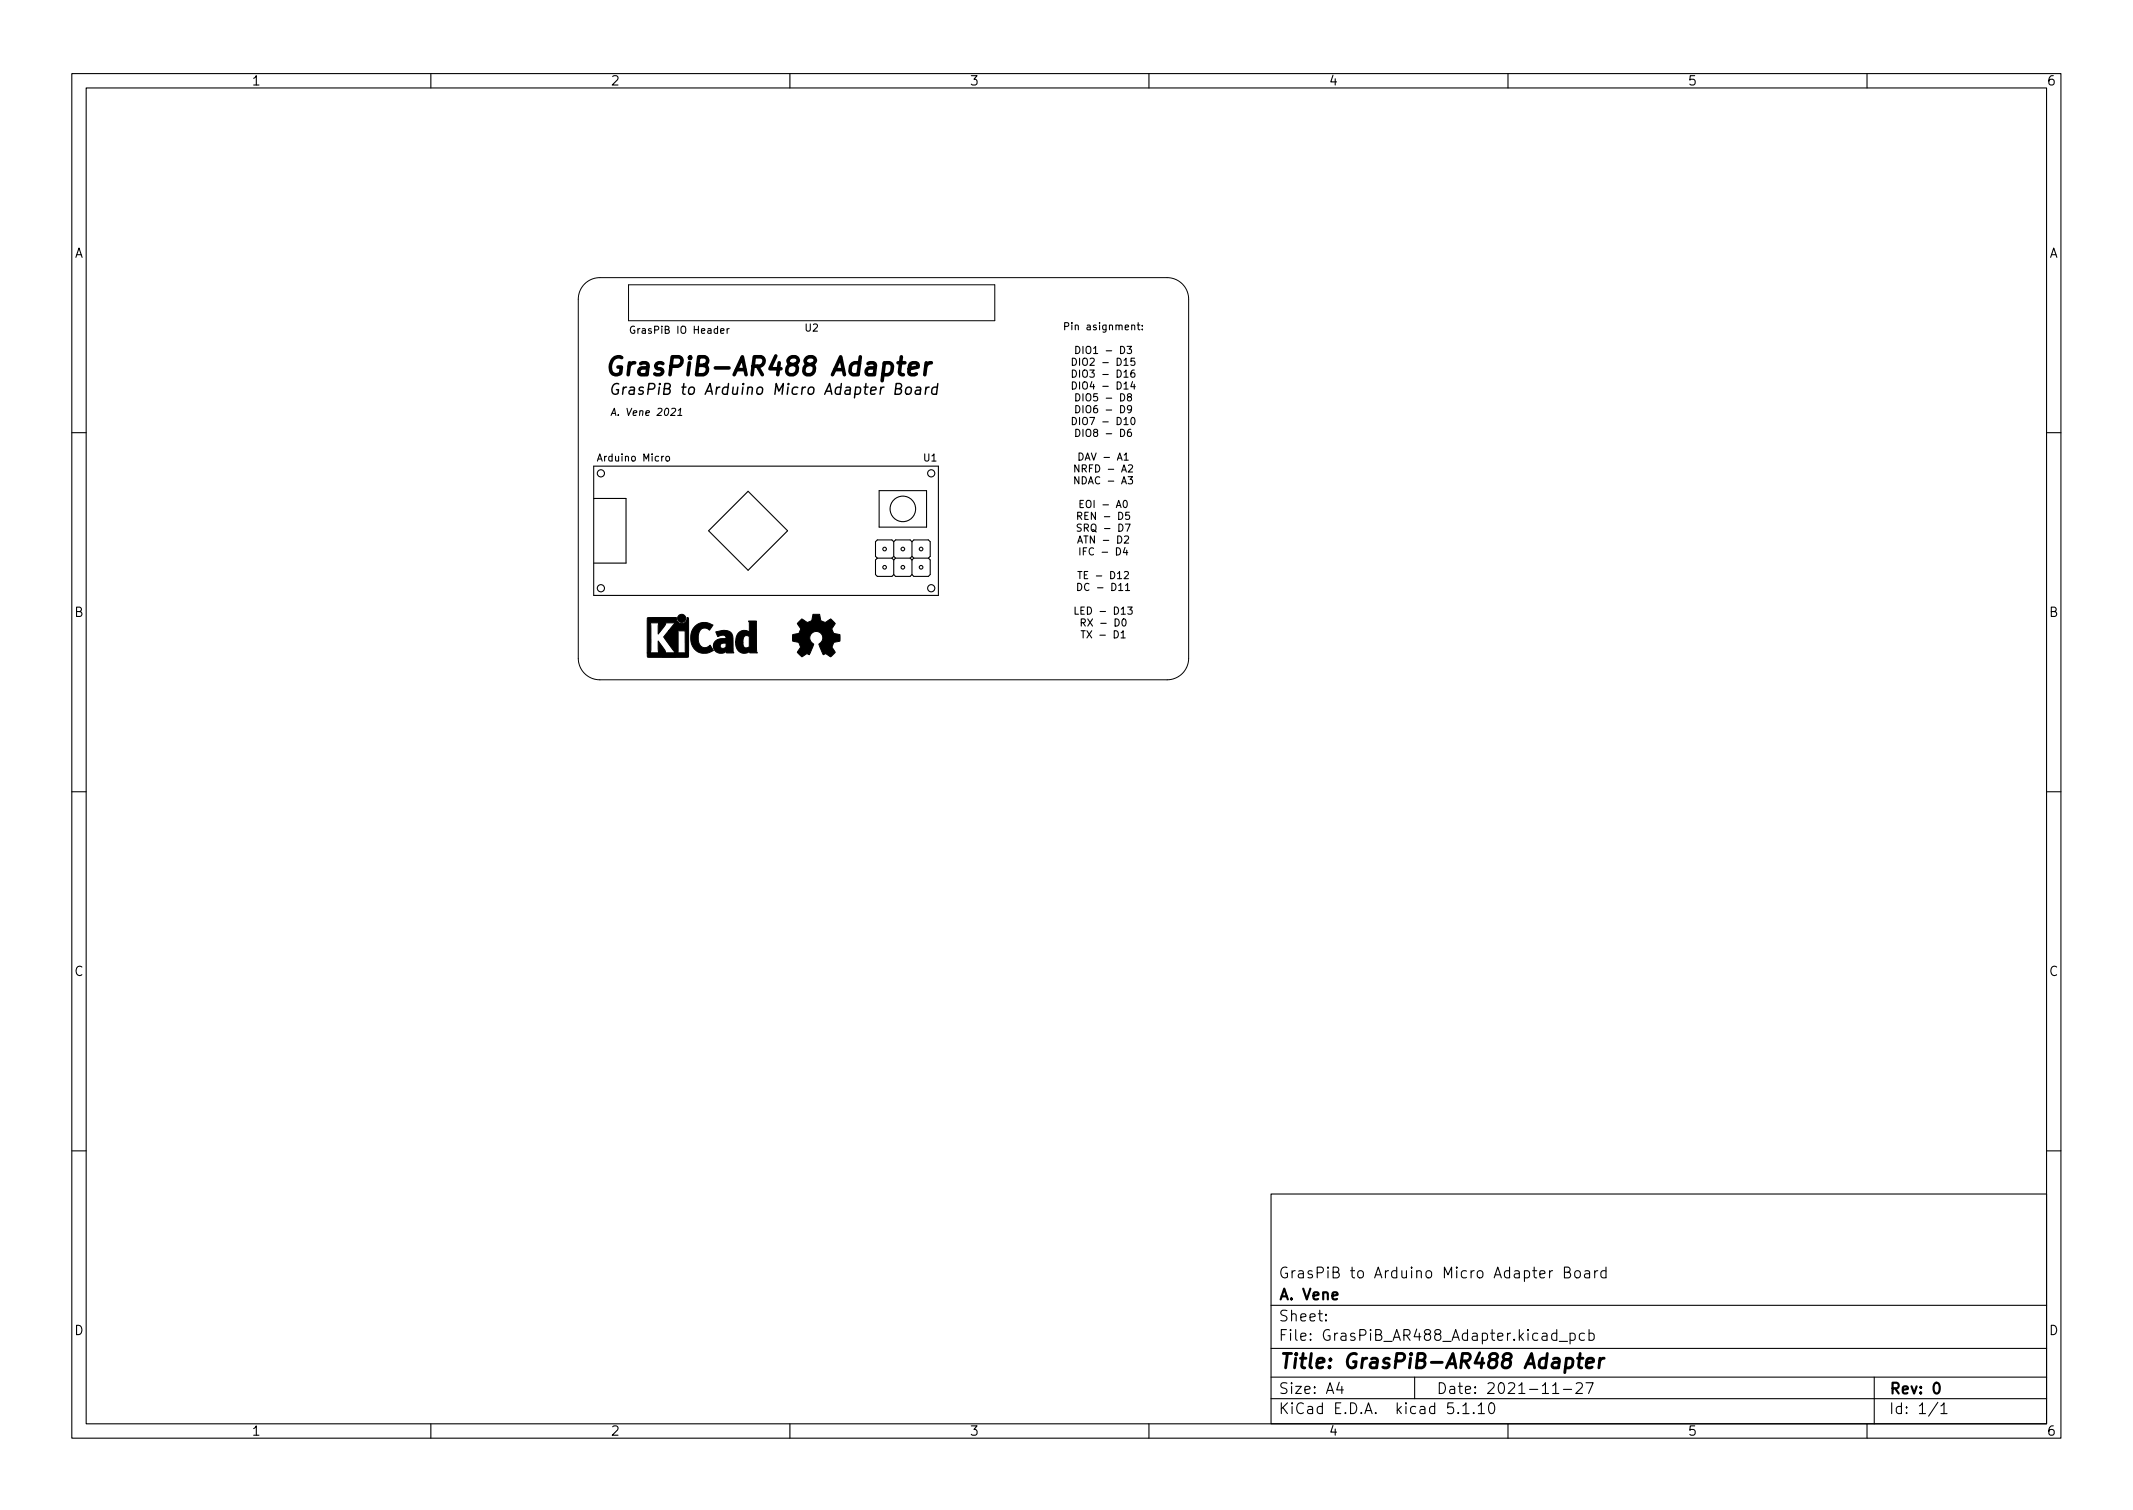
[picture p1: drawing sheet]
<svg xmlns="http://www.w3.org/2000/svg" width="297mm" height="210mm" viewBox="0 0 297 210" stroke-linecap="round" stroke-linejoin="round" font-family="sans-serif">
<defs><g id="words">
<text font-size="3.5" x="87.4" y="52.3">GrasPiB-AR488 Adapter</text>
<text font-size="2.8" x="178" y="190.6">Title: GrasPiB-AR488 Adapter</text>
<g font-size="2.1">
<text x="87.6" y="55">GrasPiB to Arduino Micro Adapter Board</text>
<text x="178" y="178">GrasPiB to Arduino Micro Adapter Board</text>
<text x="178" y="184">Sheet:</text>
<text x="178" y="181">A. Vene</text>
<text x="178" y="186.7">File: GrasPiB_AR488_Adapter.kicad_pcb</text>
<text x="178" y="196.9">KiCad E.D.A. kicad 5.1.10</text>
<text x="178" y="194.1">Size: A4</text>
<text x="200" y="194.1">Date: 2021-11-27</text>
<text x="263" y="194.1">Rev: 0</text>
<text x="263" y="196.9">Id: 1/1</text>
</g>
<g font-size="1.8">
<text x="35" y="11.9">1</text>
<text x="85" y="11.9">2</text>
<text x="135" y="11.9">3</text>
<text x="185" y="11.9">4</text>
<text x="235" y="11.9">5</text>
<text x="285" y="11.9">6</text>
<text x="10.3" y="35.9">A</text>
<text x="285.3" y="35.9">A</text>
<text x="10.3" y="85.9">B</text>
<text x="285.3" y="85.9">B</text>
<text x="10.3" y="135.9">C</text>
<text x="285.3" y="135.9">C</text>
<text x="10.3" y="185.9">D</text>
<text x="285.3" y="185.9">D</text>
<text x="35" y="199.9">1</text>
<text x="85" y="199.9">2</text>
<text x="135" y="199.9">3</text>
<text x="185" y="199.9">4</text>
<text x="235" y="199.9">5</text>
<text x="285" y="199.9">6</text>
</g>
<g font-size="1.4">
<text x="88.4" y="46.5">GrasPiB IO Header</text>
<text x="112.1" y="46.2">U2</text>
<text x="148.7" y="46">Pin asignment:</text>
<text x="150.1" y="50.9">DIO2 - D15</text>
<text x="150.1" y="52.6">DIO3 - D16</text>
<text x="150.5" y="49.3">DIO1 - D3</text>
<text x="85.9" y="57.9">A. Vene 2021</text>
<text x="150.1" y="54.2">DIO4 - D14</text>
<text x="150.1" y="59.2">DIO7 - D10</text>
<text x="150.5" y="55.9">DIO5 - D8</text>
<text x="150.5" y="57.5">DIO6 - D9</text>
<text x="83.5" y="64.2">Arduino Micro</text>
<text x="128.6" y="64.2">U1</text>
<text x="150.2" y="65.8">NRFD - A2</text>
<text x="150.5" y="60.8">DIO8 - D6</text>
<text x="150.7" y="64.1">DAV - A1</text>
<text x="150.1" y="67.4">NDAC - A3</text>
<text x="151" y="70.7">EOI - A0</text>
<text x="150.7" y="74">SRQ - D7</text>
<text x="150.7" y="72.4">REN - D5</text>
<text x="150.7" y="75.7">ATN - D2</text>
<text x="151" y="77.3">IFC - D4</text>
<text x="150.8" y="82.3">DC - D11</text>
<text x="150.9" y="80.6">TE - D12</text>
<text x="150.4" y="85.6">LED - D13</text>
<text x="151.2" y="87.2">RX - D0</text>
<text x="151.3" y="88.9">TX - D1</text>
</g>
</g></defs>
<g fill="none" stroke="#000" stroke-width=".15">
<path d="M10 10.2h277v190.1h-277zM12 12.2h273v186.1h-273zM60 10.2v2M110 10.2v2M160 10.2v2M210 10.2v2M260 10.2v2M85.1 57.9l.5-1 .2 1M85.2 57.6h.5M88.4 45.5a.47 .47 0 0 0-.6 .4 .47 .47 0 0 0 .6 .5v-.4h-.2M94.4 57.9h.6M101.5 45.8l-.2 .1"/>
<path d="M148.3 45.4h.4l.1-.1v-.3l-.5-.1v1M149.3 49.9a.51 .51 0 0 1 .6 .5 .51 .51 0 0 1-.6 .5zM149.3 51.5a.51 .51 0 0 1 .6 .5 .51 .51 0 0 1-.6 .5zM149.3 53.2a.51 .51 0 0 1 .6 .5 .51 .51 0 0 1-.6 .5zM149.3 58.1a.51 .51 0 0 1 .6 .5 .51 .51 0 0 1-.6 .5zM149.8 48.2a.51 .51 0 0 1 .6 .5 .51 .51 0 0 1-.6 .5zM149.8 54.8a.51 .51 0 0 1 .6 .5 .51 .51 0 0 1-.6 .5zM149.8 56.5a.51 .51 0 0 1 .6 .5 .51 .51 0 0 1-.6 .5zM149.8 59.8a.51 .51 0 0 1 .6 .5 .51 .51 0 0 1-.6 .5zM157 48.2h.6l-.4 .4 .3 .1v.4l-.1 .1-.4-.1M157.2 55.3l-.2-.2 .1-.2 .1-.1 .3 .1 .1 .1-.1 .2-.4 .1-.1 .1v.2l.2 .2h.2l.2-.2-.1-.3h-.1M157.5 59.8h-.3a.67 .67 0 0 0 0 1l.3-.1 .1-.4-.2-.1h-.3l-.1 .1"/>
<path d="M157.6 56.9l-.2 .2h-.2l-.2-.2 .1-.4h.3l.1 .1a.66 .66 0 0 1-.2 .9h-.2M157.6 58.2l.1-.1a.53 .53 0 0 1 .4 .5 .53 .53 0 0 1-.4 .5l-.1-.1-.1-.3zM157.7 53.1l-.2 .7h.6M158 51.5l-.3 .1a.67 .67 0 0 0 0 .9l.3-.1 .1-.3-.2-.2h-.2l-.2 .2M158 53.5v.7M158 49.9h-.5v.5l.1-.1h.4l.1 .1-.1 .4-.1 .1-.4-.1M159.1 45.8v.1M159.1 45.3v.1M10 60.2h2M82.7 69.4h4.5v9h-4.5M82.7 64.9h48v18h-48zM104.2 68.4l5.5 5.5-5.5 5.5-5.5-5.5z"/>
<path d="M122.2 77.7h2M122.2 77.7l-.3 .3v2l.3 .3h2l.3-.3M122.4 68.3h6.6v5.1h-6.6zM124.2 77.7l.3 .3M124.5 75.4l-.3-.2h-2l-.3 .2v2.1l.3 .2M124.5 77.5l.2 .2M124.5 77.5l-.3 .2M124.5 75.4v2.1M124.5 78v2M124.5 75.4l.2-.2h2l.3 .2M124.7 77.7h2M124.7 77.7l-.2 .3"/>
<path d="M126.7 77.7l.3 .3M127 75.4v2.1M127 78v2M127 77.5l-.3 .2M127 75.4l.3-.2h2l.2 .2v2.1l-.2 .2M127 77.5l.3 .2M127.3 77.7l-.3 .3M127.3 77.7h2M129.3 77.7l.2 .3v2l-.2 .3h-2l-.3-.3M150.1 71.8h.5v-.1v-.3l-.5-.1v1M150.1 75.6l.3-1 .3 1M150.1 79.6h.6"/>
<path d="M150.2 75.3h.4M150.2 64.7v1l-.5-1v1M150.2 66.4v1l-.5-1v1M150.3 63.1a.51 .51 0 0 1 .5 .5 .51 .51 0 0 1-.5 .5zM150.4 76.3v1M150.4 79.6v1M150.4 70.2h.3M150.6 73h-.4l-.2 .2 .1 .2 .4 .2v.3l-.1 .1-.4-.1M150.9 69.7h-.5v1h.5M156.6 69.7a.53 .53 0 0 1 .4 .5 .53 .53 0 0 1-.4 .5 .66 .66 0 0 1 0-1zM156.6 64.1h.5M156.6 79.7l.4-.1 .1 .3-.6 .7h.6"/>
<path d="M156.6 74.7l.4-.1 .2 .3-.6 .7h.6M156.7 76.2l-.3 .7h.7M156.7 73h.7l-.4 1M156.9 76.6v.7M157.1 66.4h.6l-.3 .4 .3 .1v.4l-.2 .1-.4-.1M157.1 64.8l.4-.1 .2 .3-.6 .7h.6M157.3 71.3h-.5l-.1 .5 .2-.1 .3 .1 .1 .1v.3l-.2 .1-.4-.1M285 60.2h2M124.5 80l.2 .3h2l.3-.3M149.7 84.5v1h.5M150.1 81.2a.51 .51 0 0 1 .6 .5 .51 .51 0 0 1-.6 .5zM150.6 87.8h.5"/>
<path d="M150.6 86.7h.5v-.2v-.2l-.5-.1v1M156.1 88.1l.3-.3v1M156.1 88.8h.6M156.4 86.2h.1a.53 .53 0 0 1 .3 .5 .53 .53 0 0 1-.3 .5 .67 .67 0 0 1-.1-1zM156.7 81.5l.3-.3v1M156.7 82.2h.6M157.1 84.5h.6l-.4 .4 .3 .1v.4l-.1 .1-.4-.1M10 110.2h2M285 110.2h2M10 160.2h2M177 166.3h108v32h-108zM217.9 177.1h.6a.36 .36 0 0 0 .1-.4 .36 .36 0 0 0-.2-.3h-.5v1.5h.5a.4 .4 0 0 0 .3-.4 .4 .4 0 0 0-.3-.4"/>
<path d="M219.4 177a.41 .41 0 0 1 .7 .2v.4a.41 .41 0 0 1-.4 .3 .41 .41 0 0 1-.4-.3v-.4zM220.7 177l.2-.1 .4 .1 .1 .9M221.4 177.3l-.5 .1a.29 .29 0 0 0-.3 .2 .29 .29 0 0 0 .3 .3h.5M222.1 176.9v1M222.5 176.9l-.3 .1-.1 .2M223.6 177l-.4-.1-.3 .3v.4l.2 .3h.1h.4M223.6 176.4v1.5M285 160.2h2M60 198.3v2M110 198.3v2M160 198.3v2M177 194.8h108"/>
<path d="M177 191.8h108M177 187.8h108M177 181.8h108M184.6 183.8l.1 .1h-.1v-.1v.1M184.6 183l.1 .1h-.1v-.1v.1M186.5 192.5l-.4 1h1M186.9 193v1M197 191.8v3M203.7 195.8l.4-.5v1.5M203.7 196.8h.9M205.2 196.7l.1 .1h-.1h-.1l.1-.1v.1M205.9 195.8l.4-.5v1.5"/>
<path d="M205.9 196.8h.8M207.5 195.4a.36 .36 0 0 1 .6 .2 .77 .77 0 0 1-.5 1.2 1 1 0 0 1-.1-1.4zM210 198.3v2M216.2 194h.9M217.1 186.8h1.2M217.7 193.5h1.2M218.6 185.7l.5-.1 .3 .3v.4l-.2 .3h-.1h-.5M218.6 185.6v1.5M219.5 192.7l.2-.2 .5 .1a.41 .41 0 0 1 .1 .6l-.9 .8h1M220.6 185.7l-.4-.1-.3 .3v.4l.2 .3h.1h.4M220.9 192.5h1l-.7 1.5M221.3 185.7l.4-.1 .3 .3v.4l-.1 .3h-.2h-.4"/>
<path d="M221.3 185.1v1.5M260 198.3v2M261 191.8v6.5M269.9 195.3l-1.3 1.9M270.3 195.8l.4-.5v1.5M270.3 196.8h.8"/>
<circle cx="83.7" cy="65.9" r=".5"/>
<circle cx="123.2" cy="76.4" r=".25"/>
<circle cx="123.2" cy="79" r=".25"/>
<circle cx="125.7" cy="70.9" r="1.78"/>
<circle cx="125.7" cy="79" r=".25"/>
<circle cx="125.7" cy="76.4" r=".25"/>
<circle cx="128.3" cy="76.4" r=".25"/>
<circle cx="128.3" cy="79" r=".25"/>
<circle cx="129.7" cy="65.9" r=".5"/>
<circle cx="83.7" cy="81.9" r=".5"/>
<circle cx="129.7" cy="81.9" r=".5"/>
</g>
<path d="M269.5 192.6a.36 .36 0 0 1 .6 .2 .77 .77 0 0 1-.5 1.2 .99 .99 0 0 1-.1-1.4z" fill="none" stroke="#000" stroke-width=".3"/>
<path d="M218.1 189.2l.2-.1 .6 .1 .2 .3-.1 .6a.66 .66 0 0 1-1 .3M219.7 189.1h.7M220 188.5l-.2 1.7 .1 .2 .4 .1M220.9 189.8l1-.2v-.4l-.2-.1-.6 .1-.1 .2-.1 .8 .1 .2 .1 .1 .6-.1M222.8 189.1l-.1 1.4M223.4 189.1a.59 .59 0 0 0-.6 .4" fill="none" stroke="#000" stroke-width=".4"/>
<path d="M86.2 53.5a.77 .77 0 0 0-1 .4 .77 .77 0 0 0 .4 1l.5-.1v-.5h-.3M86.8 53.9l-.1 1M129.4 53.9l-.3 .1-.2 .2M130.5 54a.49 .49 0 0 0-.7 .2l-.1 .4 .1 .2 .2 .1 .4-.1M130.6 53.4l-.2 1.5" fill="none" stroke="#000" stroke-width=".2"/>
<path d="M86.6 49.8a1.07 1.07 0 0 0-1.6 1 .95 .95 0 0 0 .2 1.1 .95 .95 0 0 0 1.1 .2l.1-.2 .1-.8h-.4M129 50.5l-.2 1.7M129.7 50.5a.74 .74 0 0 0-.8 .5" fill="none" stroke="#000" stroke-width=".5"/>
<path d="M81.4 39.5a3 3 0 0 1 2.1-.8h79a3 3 0 0 1 3 3v50a3 3 0 0 1-3 3h-79a3 3 0 0 1-3-3v-50a3 3 0 0 1 .9-2.2zM87.5 39.7h51v5h-51z" fill="none" stroke="#000" stroke-width=".14"/>
<g fill="#000" stroke="#000" stroke-width=".14">
<path d="M90.2 86h4a.75 .75 0 0 0 .7 .8 .75 .75 0 0 0 .8-.8 .25 .25 0 0 1 .2 .1 .25 .25 0 0 1 0 .3l-.1 5.1h-5.6l-.1-.6h1.7l-.1-.4v-1.2l.9 1.2 .1 .4h1.4l-1.7-2.2 .7-.9h1.2l.1 .2v2.7l-.1 .2h1.2l-.1-.2v-2.9h-2.3l1-1.1h-1.4l-.1 .4-.9 1.2v-1.2l.1-.4h-1.3l.1 .4v2.3a2.25 2.25 0 0 1-.1 1.5h-.4zM96.8 87.2a2.02 2.02 0 0 1 2.5-.2l-.5 .8a.9 .9 0 0 0-1.1-.3 .9 .9 0 0 0-.5 1 1.52 1.52 0 0 0 .8 1.7 1.05 1.05 0 0 0 .9-.4l.4 .8-.7 .3a1.94 1.94 0 0 1-2.4-2.3 2.04 2.04 0 0 1 .6-1.4zM99.7 88h.1a2.34 2.34 0 0 1 2 .1 2.26 2.26 0 0 1 .3 1.6v1l.1 .2h-1v-.2a1.08 1.08 0 0 1-1.2 .2 1.08 1.08 0 0 1-.7-1h1a.44 .44 0 0 0 .6 .3 .44 .44 0 0 0 .1-.6h-.2a.48 .48 0 0 0-.5 .3h-1a1.18 1.18 0 0 1 1.5-1h.3a.5 .5 0 0 0-.3-.5 .5 .5 0 0 0-.5 .1l-.3 .1zM104.2 86.5h1.1l.1 4 .1 .4h-1.1v-.2a1.2 1.2 0 0 1-1.4 .1 1.2 1.2 0 0 1-.6-1.3v-.1h1.1a.57 .57 0 0 0 .4 .8l.4-.1v-1.5a.54 .54 0 0 0-.6 0 .54 .54 0 0 0-.2 .6v.2h-1.1a1.31 1.31 0 0 1 1.6-1.6l.3 .2v-1.2zM111.4 86.4l.1-.1a.2 .2 0 0 1 .2-.1 .2 .2 0 0 1 .2 .1l.5 .4 .6-.3 .2-.9h.9l.2 .9 .6 .3 .6-.4a.19 .19 0 0 1 .2-.1 .19 .19 0 0 1 .2 .1l.2 .3a.29 .29 0 0 1 .2 .3 .29 .29 0 0 1-.2 .2l-.1 .2a.68 .68 0 0 0 .1 .9l.5 .1a.29 .29 0 0 1 .4 .1 .29 .29 0 0 1 0 .3v.1a.29 .29 0 0 1-.2 .5h-.1a.61 .61 0 0 0-.8 .7v.1l.2 .4a.28 .28 0 0 1 .1 .4l-.4 .4a.22 .22 0 0 1-.2 .2 .22 .22 0 0 1-.2-.2l-.1-.1a.51 .51 0 0 0-.7 0l-.6-1.4a1.08 1.08 0 0 0 .2-1.7 .93 .93 0 0 0-1.3 .3 .93 .93 0 0 0 .4 1.3l-.6 1.5a.57 .57 0 0 0-.8 .1 .27 .27 0 0 1-.3 .2 .27 .27 0 0 1-.2-.3h-.1a.32 .32 0 0 1-.2-.4l.1-.2a.75 .75 0 0 0 .1-.9 .75 .75 0 0 0-.8-.4 .24 .24 0 0 1-.1-.4v-.1a.29 .29 0 0 1 .1-.5h.4a.69 .69 0 0 0 .6-.8l-.4-.5a.19 .19 0 0 1-.1-.2 .19 .19 0 0 1 .2-.2z"/>
<circle cx="94.9" cy="86.1" r=".57"/>
</g>
<use href="#words"/>
</svg>
